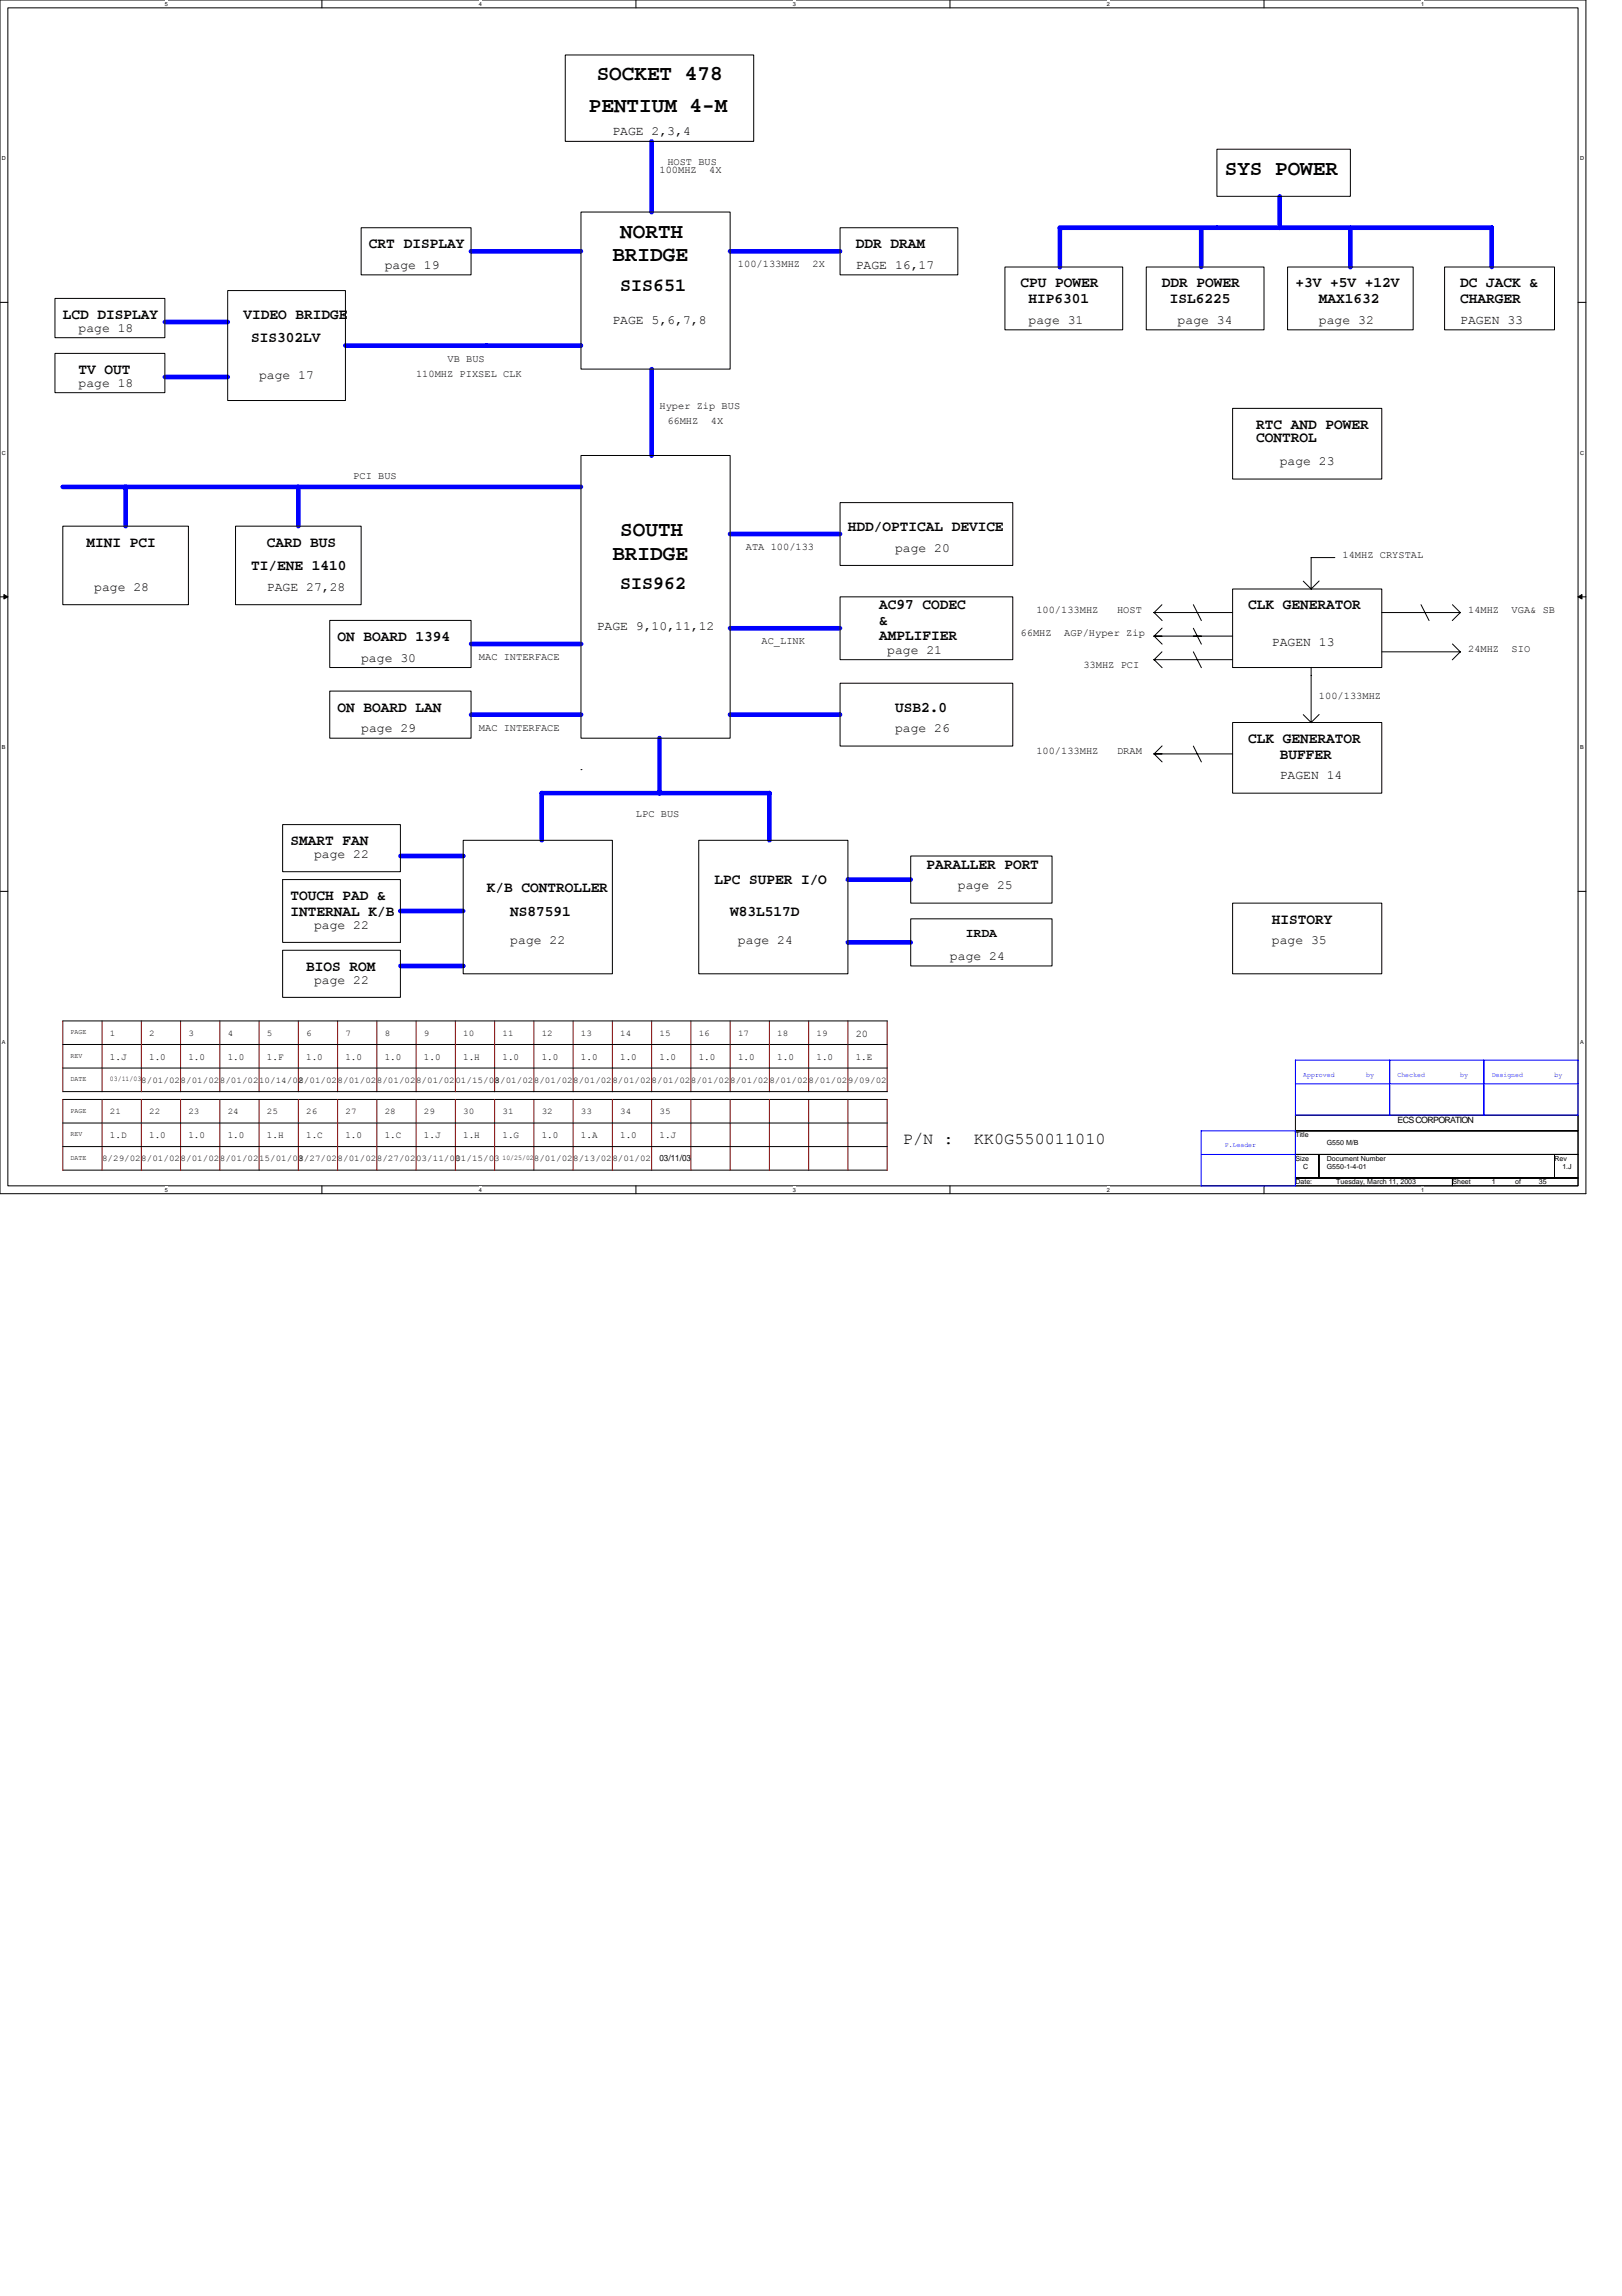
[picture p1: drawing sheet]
<svg xmlns="http://www.w3.org/2000/svg" width="210mm" height="297mm" viewBox="0 0 210 297" stroke-linecap="round" stroke-linejoin="round" font-family="sans-serif">
<defs><g id="words">
<g font-size="2.8">
<text x="77.2" y="10.4">SOCKET 478</text>
<text x="76.2" y="14.5">PENTIUM 4-M</text>
<text x="158.5" y="22.6">SYS POWER</text>
<text x="79.2" y="33.8">BRIDGE</text>
<text x="80.3" y="30.7">NORTH</text>
<text x="80.3" y="69.3">SOUTH</text>
<text x="79.2" y="72.4">BRIDGE</text>
</g>
<g font-size="2.4">
<text x="80.3" y="37.6">SIS651</text>
<text x="80.3" y="76.2">SIS962</text>
</g>
<g font-size="2.1">
<text x="116.8" y="148">P/N :</text>
<text x="126" y="148">KK0G550011010</text>
</g>
<g font-size="1.9">
<text x="47.8" y="32.1">CRT DISPLAY</text>
<text x="110.7" y="32.1">DDR DRAM</text>
<text x="8.1" y="41.3">LCD DISPLAY</text>
<text x="31.5" y="41.3">VIDEO BRIDGE</text>
<text x="132.1" y="37.2">CPU POWER</text>
<text x="133.1" y="39.2">HIP6301</text>
<text x="150.4" y="37.2">DDR POWER</text>
<text x="151.4" y="39.2">ISL6225</text>
<text x="167.6" y="37.2">+3V +5V +12V</text>
<text x="170.7" y="39.2">MAX1632</text>
<text x="189" y="37.2">DC JACK &amp;</text>
<text x="189" y="39.2">CHARGER</text>
<text x="32.5" y="44.3">SIS302LV</text>
<text x="10.2" y="48.4">TV OUT</text>
<text x="162.6" y="55.5">RTC AND POWER</text>
<text x="162.6" y="57.1">CONTROL</text>
<text x="11.2" y="70.7">MINI PCI</text>
<text x="34.5" y="70.7">CARD BUS</text>
<text x="109.7" y="68.7">HDD/OPTICAL DEVICE</text>
<text x="32.5" y="73.8">TI/ENE 1410</text>
<text x="43.7" y="82.9">ON BOARD 1394</text>
<text x="113.8" y="78.8">AC97 CODEC</text>
<text x="113.8" y="80.8">&amp;</text>
<text x="113.8" y="82.7">AMPLIFIER</text>
<text x="161.5" y="78.8">CLK GENERATOR</text>
<text x="43.7" y="92.1">ON BOARD LAN</text>
<text x="115.8" y="92.1">USB2.0</text>
<text x="161.5" y="96.1">CLK GENERATOR</text>
<text x="165.6" y="98.1">BUFFER</text>
<text x="37.6" y="109.3">SMART FAN</text>
<text x="119.9" y="112.4">PARALLER PORT</text>
<text x="37.6" y="116.4">TOUCH PAD &amp;</text>
<text x="37.6" y="118.5">INTERNAL K/B</text>
<text x="63" y="115.4">K/B CONTROLLER</text>
<text x="66" y="118.5">NS87591</text>
<text x="92.5" y="114.4">LPC SUPER I/O</text>
<text x="94.5" y="118.5">W83L517D</text>
<text x="164.6" y="119.5">HISTORY</text>
<text x="39.6" y="125.6">BIOS ROM</text>
</g>
<g font-size="1.6">
<text x="79.2" y="17.5">PAGE 2,3,4</text>
<text x="49.8" y="34.8">page 19</text>
<text x="110.7" y="34.8">PAGE 16,17</text>
<text x="79.2" y="41.9">PAGE 5,6,7,8</text>
<text x="133.1" y="41.9">page 31</text>
<text x="152.4" y="41.9">page 34</text>
<text x="170.7" y="41.9">page 32</text>
<text x="189" y="41.9">PAGEN 33</text>
<text x="10.2" y="42.9">page 18</text>
<text x="10.2" y="50">page 18</text>
<text x="33.5" y="49">page 17</text>
<text x="165.6" y="60.2">page 23</text>
<text x="115.8" y="71.4">page 20</text>
<text x="12.2" y="76.5">page 28</text>
<text x="34.5" y="76.5">PAGE 27,28</text>
<text x="77.2" y="81.5">PAGE 9,10,11,12</text>
<text x="164.6" y="83.6">PAGEN 13</text>
<text x="46.7" y="85.6">page 30</text>
<text x="114.8" y="84.6">page 21</text>
<text x="46.7" y="94.7">page 29</text>
<text x="115.8" y="94.7">page 26</text>
<text x="165.6" y="100.8">PAGEN 14</text>
<text x="40.6" y="111">page 22</text>
<text x="124" y="115.1">page 25</text>
<text x="40.6" y="120.1">page 22</text>
<text x="66" y="122.2">page 22</text>
<text x="95.5" y="122.2">page 24</text>
<text x="122.9" y="124.2">page 24</text>
<text x="125" y="121.2">IRDA</text>
<text x="164.6" y="122.2">page 35</text>
<text x="40.6" y="127.3">page 22</text>
</g>
<g font-size="1.3">
<text x="85.3" y="22.4">100MHZ</text>
<text x="86.4" y="21.4">HOST BUS</text>
<text x="91.8" y="22.4">4X</text>
<text x="95.5" y="34.6">100/133MHZ</text>
<text x="105.2" y="34.6">2X</text>
<text x="57.9" y="46.8">VB BUS</text>
<text x="53.8" y="48.8">110MHZ PIXSEL CLK</text>
<text x="85.3" y="52.9">Hyper Zip BUS</text>
<text x="86.4" y="54.9">66MHZ</text>
<text x="92" y="54.9">4X</text>
<text x="45.7" y="62">PCI BUS</text>
<text x="96.5" y="71.2">ATA 100/133</text>
<text x="173.7" y="72.2">14MHZ CRYSTAL</text>
<text x="98.6" y="83.4">AC_LINK</text>
<text x="132.1" y="82.3">66MHZ</text>
<text x="134.1" y="79.3">100/133MHZ</text>
<text x="137.7" y="82.3">AGP/Hyper Zip</text>
<text x="144.6" y="79.3">HOST</text>
<text x="190" y="79.3">14MHZ</text>
<text x="195.6" y="79.3">VGA&amp; SB</text>
<text x="62" y="85.4">MAC INTERFACE</text>
<text x="140.2" y="86.4">33MHZ PCI</text>
<text x="190" y="84.4">24MHZ</text>
<text x="195.6" y="84.4">SIO</text>
<text x="62" y="94.5">MAC INTERFACE</text>
<text x="170.7" y="90.5">100/133MHZ</text>
<text x="134.1" y="97.6">100/133MHZ</text>
<text x="144.6" y="97.6">DRAM</text>
<text x="82.3" y="105.7">LPC BUS</text>
<text x="110.7" y="134.2">20</text>
</g>
<g font-size="1.2">
<text x="14.2" y="137.1">1.J</text>
<text x="19.3" y="137.1">1.0</text>
<text x="24.4" y="137.1">1.0</text>
<text x="29.5" y="137.1">1.0</text>
<text x="34.5" y="137.1">1.F</text>
<text x="39.6" y="137.1">1.0</text>
<text x="44.7" y="137.1">1.0</text>
<text x="49.8" y="137.1">1.0</text>
<text x="54.9" y="137.1">1.0</text>
<text x="59.9" y="137.1">1.H</text>
<text x="65" y="137.1">1.0</text>
<text x="70.1" y="137.1">1.0</text>
<text x="75.2" y="137.1">1.0</text>
<text x="80.3" y="137.1">1.0</text>
<text x="85.3" y="137.1">1.0</text>
<text x="90.4" y="137.1">1.0</text>
<text x="95.5" y="137.1">1.0</text>
<text x="100.6" y="137.1">1.0</text>
<text x="105.7" y="137.1">1.0</text>
<text x="110.7" y="137.1">1.E</text>
<text x="14.2" y="147.3">1.D</text>
<text x="19.3" y="147.3">1.0</text>
<text x="24.4" y="147.3">1.0</text>
<text x="29.5" y="147.3">1.0</text>
<text x="34.5" y="147.3">1.H</text>
<text x="39.6" y="147.3">1.C</text>
<text x="44.7" y="147.3">1.0</text>
<text x="49.8" y="147.3">1.C</text>
<text x="54.9" y="147.3">1.J</text>
<text x="59.9" y="147.3">1.H</text>
<text x="65" y="147.3">1.G</text>
<text x="70.1" y="147.3">1.0</text>
<text x="75.2" y="147.3">1.A</text>
<text x="80.3" y="147.3">1.0</text>
<text x="85.3" y="147.3">1.J</text>
</g>
<g font-size="1.1">
<text x="14.2" y="134">1</text>
<text x="19.3" y="134">2</text>
<text x="24.4" y="134">3</text>
<text x="29.5" y="134">4</text>
<text x="34.5" y="134">5</text>
<text x="39.6" y="134">6</text>
<text x="44.7" y="134">7</text>
<text x="49.8" y="134">8</text>
<text x="54.9" y="134">9</text>
<text x="59.9" y="134">10</text>
<text x="65" y="134">11</text>
<text x="70.1" y="134">12</text>
<text x="75.2" y="134">13</text>
<text x="80.3" y="134">14</text>
<text x="85.3" y="134">15</text>
<text x="90.4" y="134">16</text>
<text x="95.5" y="134">17</text>
<text x="100.6" y="134">18</text>
<text x="105.7" y="134">19</text>
<text x="18.3" y="140.1">8/01/028/01/028/01/0210/14/02</text>
<text x="38.6" y="140.1">8/01/028/01/028/01/028/01/0201/15/03</text>
<text x="64" y="140.1">8/01/028/01/028/01/028/01/028/01/028/01/028/01/02</text>
<text x="99.6" y="140.1">8/01/028/01/029/09/02</text>
<text x="14.2" y="144.2">21</text>
<text x="19.3" y="144.2">22</text>
<text x="24.4" y="144.2">23</text>
<text x="29.5" y="144.2">24</text>
<text x="34.5" y="144.2">25</text>
<text x="39.6" y="144.2">26</text>
<text x="44.7" y="144.2">27</text>
<text x="49.8" y="144.2">28</text>
<text x="54.9" y="144.2">29</text>
<text x="59.9" y="144.2">30</text>
<text x="65" y="144.2">31</text>
<text x="70.1" y="144.2">32</text>
<text x="75.2" y="144.2">33</text>
<text x="80.3" y="144.2">34</text>
<text x="85.3" y="144.2">35</text>
<text x="180.8" y="145.3">ECS CORPORATION</text>
<text x="13.2" y="150.3">8/29/028/01/028/01/028/01/0215/01/03</text>
<text x="38.6" y="150.3">8/27/028/01/028/27/0203/11/03</text>
<text x="58.9" y="150.3">01/15/03</text>
<text x="69.1" y="150.3">8/01/028/13/02</text>
<text x="79.2" y="150.3">8/01/02</text>
<text x="85.3" y="150.2">03/11/03</text>
</g>
<g font-size=".9">
<text x="9.1" y="136.9">REV</text>
<text x="9.1" y="133.8">PAGE</text>
<text x="9.1" y="144">PAGE</text>
<text x="9.1" y="139.9">DATE</text>
<text x="14.2" y="139.9">03/11/03</text>
<text x="9.1" y="147">REV</text>
<text x="167.6" y="147.1">Title</text>
<text x="171.7" y="148.1">G550 M/B</text>
<text x="9.1" y="150.1">DATE</text>
<text x="65" y="150.1">10/25/02</text>
<text x="167.6" y="150.2">Size</text>
<text x="167.6" y="153.2">Date:</text>
<text x="168.7" y="151.2">C</text>
<text x="171.7" y="150.2">Document Number</text>
<text x="171.7" y="151.2">G550-1-4-01</text>
<text x="172.9" y="153.2">Tuesday, March 11, 2003</text>
<text x="188" y="153.2">Sheet</text>
<text x="193" y="153.2">1</text>
<text x="196.1" y="153.2">of</text>
<text x="199.1" y="153.2">35</text>
<text x="201.2" y="150.2">Rev</text>
<text x="202.2" y="151.2">1.J</text>
</g>
<g font-size=".9" fill="#00f">
<text x="168.7" y="139.3">Approved</text>
<text x="176.8" y="139.3">by</text>
<text x="180.8" y="139.3">Checked</text>
<text x="189" y="139.3">by</text>
<text x="193" y="139.3">Designed</text>
<text x="201.2" y="139.3">by</text>
<text x="158.5" y="148.4">P.Leader</text>
</g>
<g font-size=".7">
<text x="21.3" y=".8">5</text>
<text x="62" y=".8">4</text>
<text x="102.6" y=".8">3</text>
<text x="143.3" y=".8">2</text>
<text x="183.9" y=".8">1</text>
<text x=".3" y="20.7">D</text>
<text x="204.5" y="20.7">D</text>
<text x=".3" y="58.8">C</text>
<text x="204.5" y="58.8">C</text>
<text x=".3" y="96.9">B</text>
<text x="204.5" y="96.9">B</text>
<text x=".3" y="135">A</text>
<text x="204.5" y="135">A</text>
<text x="21.3" y="154.2">5</text>
<text x="62" y="154.2">4</text>
<text x="102.6" y="154.2">3</text>
<text x="143.3" y="154.2">2</text>
<text x="183.9" y="154.2">1</text>
</g>
</g></defs>
<path d="M0 0h205.2v154.4h-205.2zM1 1h203.2v152.4h-203.2z" fill="none" stroke="#000" stroke-width=".13"/>
<g fill="#fff">
<path d="M21.3 .1h.4v.8h-.4z"/>
<path d="M21.3 153.5h.4v.8h-.4z"/>
</g>
<path d="M41.7 0v1M41.7 153.4v1" fill="none" stroke="#000" stroke-width=".13"/>
<g fill="#fff">
<path d="M62 .1h.4v.8h-.4z"/>
<path d="M62 153.5h.4v.8h-.4z"/>
</g>
<path d="M82.3 0v1M82.3 153.4v1" fill="none" stroke="#000" stroke-width=".13"/>
<g fill="#fff">
<path d="M102.6 .1h.4v.8h-.4z"/>
<path d="M102.6 153.5h.4v.8h-.4z"/>
</g>
<path d="M122.9 0v1M122.9 153.4v1" fill="none" stroke="#000" stroke-width=".13"/>
<g fill="#fff">
<path d="M143.3 .1h.3v.8h-.3z"/>
<path d="M143.3 153.5h.3v.8h-.3z"/>
</g>
<path d="M163.6 0v1M163.6 153.4v1" fill="none" stroke="#000" stroke-width=".13"/>
<g fill="#fff">
<path d="M183.9 .1h.4v.8h-.4z"/>
<path d="M183.9 153.5h.4v.8h-.4z"/>
<path d="M.3 20.1h.5v.8h-.5z"/>
<path d="M204.5 20.1h.5v.8h-.5z"/>
<path d="M.3 58.2h.5v.8h-.5z"/>
<path d="M204.5 58.2h.5v.8h-.5z"/>
</g>
<path d="M0 39.1h1M204.2 39.1h1" fill="none" stroke="#000" stroke-width=".13"/>
<g fill="#fff">
<path d="M.3 96.3h.4v.8h-.4z"/>
<path d="M204.5 96.3h.4v.8h-.4z"/>
</g>
<path d="M0 77.2h1M204.2 77.2h1" fill="none" stroke="#000" stroke-width=".13"/>
<path d="M.5 76.9l.5 .3-.5 .3zM204.2 77.2l.5-.3v.6z" fill="#000" stroke="#000" stroke-width=".13"/>
<g fill="#fff">
<path d="M.3 134.4h.4v.8h-.4z"/>
<path d="M204.5 134.4h.4v.8h-.4z"/>
</g>
<g fill="none" stroke="#000" stroke-width=".13">
<path d="M73.2 7.1h24.3v11.2h-24.3zM157.5 19.3h17.3v6.1h-17.3zM7.1 38.6h14.2v5.1h-14.2zM29.5 37.6h15.2v14.2h-15.2zM46.7 29.5h14.3v6.1h-14.3zM75.2 27.4h19.3v20.4h-19.3zM108.7 29.5h15.3v6.1h-15.3zM130 34.5h15.3v8.2h-15.3zM137.2 29.5h.1M148.3 34.5h15.3v8.2h-15.3zM166.6 34.5h16.3v8.2h-16.3zM186.9 34.5h14.3v8.2h-14.3z"/>
<path d="M7.1 45.7h14.2v5.1h-14.2zM75.2 58.9h19.3v36.6h-19.3zM159.5 52.8h19.3v9.2h-19.3zM8.1 68.1h16.3v10.1h-16.3zM30.5 68.1h16.2v10.1h-16.2zM108.7 65h22.4v8.2h-22.4zM108.7 77.2h22.4v8.1h-22.4zM149.3 79.2h10.2M149.4 79.2l1 1.1M150.4 78.2l-1.1 1.1M154.4 78.2l1.1 2.1M159.5 76.2h19.3v10.2h-19.3z"/>
<path d="M168.7 75.2l1 1M170.7 75.2l-1 1M172.7 72.1h-3v4.1M183.9 78.2l1 2.1M188 78.2l1 1h-10.2M189 79.2l-1.1 1.1M42.7 89.4h18.3v6.1h-18.3zM42.7 80.3h18.3v6.1h-18.3zM75.2 99.6h.1M108.7 88.4h22.4v8.1h-22.4zM149.3 82.3h10.2M149.3 97.5h10.2"/>
<path d="M149.4 82.3l1 1M149.4 97.5l1 1.1M150.4 84.3l-1.1 1.1M150.4 81.3l-1 1M150.4 96.5l-1 1M154.4 81.3l1.1 2M154.4 84.3l1.1 2.1M154.4 96.5l1.1 2.1M159.5 93.5h19.3v9.1h-19.3zM159.5 85.3h-10.2l1.1 1.1M168.7 92.5l1 1M169.7 86.3v7.2"/>
<path d="M170.7 92.4l-1 1.1M188 83.3l1 1h-10.2M189 84.3l-1.1 1.1M0 115.3h1M36.6 106.7h15.2v6.1h-15.2zM36.6 113.8h15.2v8.1h-15.2zM59.9 108.7h19.3v17.3h-19.3zM90.4 108.7h19.3v17.3h-19.3zM117.9 110.7h18.2v6.1h-18.2zM117.9 118.9h18.2v6.1h-18.2zM159.5 116.8h19.3v9.2h-19.3zM204.2 115.3h1"/>
<path d="M8.1 135.1h106.7M8.1 138.2h106.7M8.1 132.1h106.7M36.6 122.9h15.2v6.1h-15.2zM8.1 151.4h106.7M8.1 142.2h106.7M8.1 141.2h106.7M8.1 148.3h106.7M8.1 145.3h106.7M167.6 144.3h36.6v2h-36.6zM167.6 146.3h36.6v3.1h-36.6zM167.6 149.4h3.1v3h-3.1z"/>
<path d="M167.6 152.4h20.4v1h-20.4zM170.7 149.4h30.5v3h-30.5zM188 152.4h16.2v1h-16.2zM201.2 149.4h3v3h-3z"/>
</g>
<g fill="none" stroke="#00f" stroke-width=".59">
<path d="M84.3 18.3v9.2M60.9 32.5h14.3M94.5 32.5h14.2M137.1 29.5h56M137.2 29.5v5.1M155.4 29.4v5.1M165.6 25.4v4.1M174.8 29.5v5.1M193 29.4v5.1M21.3 41.7h8.2M21.3 48.8h8.2M44.7 44.7h30.5"/>
<path d="M84.3 47.8v11.1M8.1 63h67.1M16.3 63v5.1M38.6 63v5.1M94.5 69.1h14.2M61 92.5h14.2M61 83.3h14.2M85.3 95.5v7.1M94.5 81.3h14.2M94.5 92.5h14.2M51.8 117.9h8.1M51.8 110.7h8.2"/>
<path d="M70.1 102.6v6.1M70.1 102.6h29.5M99.6 102.6v6.1M109.7 113.8h8.2M51.8 125h8.2M109.7 121.9h8.2"/>
</g>
<g fill="none" stroke="#800000" stroke-width=".13">
<path d="M8.1 132.1v9.1M13.2 132.1v9.1M18.3 132.1v9.1M23.4 132.1v9.1M28.4 132.1v9.1M33.5 132.1v9.1M38.6 132.1v9.1M43.7 132.1v9.1M48.8 132.1v9.1M53.8 132.1v9.1M58.9 132.1v9.1M64 132.1v9.1"/>
<path d="M69.1 132.1v9.1M74.2 132.1v9.1M79.2 132.1v9.1M84.3 132.1v9.1M89.4 132.1v9.1M94.5 132.1v9.1M99.6 132.1v9.1M104.6 132.1v9.1M109.7 132.1v9.1M114.8 132.1v9.1M8.1 142.2v9.2M13.2 142.2v9.2"/>
<path d="M18.3 142.2v9.2M23.4 142.2v9.2M28.4 142.2v9.2M33.5 142.2v9.2M38.6 142.2v9.2M43.7 142.2v9.2M48.8 142.2v9.2M53.8 142.2v9.2M58.9 142.2v9.2M64 142.2v9.2M69.1 142.2v9.2M74.2 142.2v9.2"/>
<path d="M79.2 142.2v9.2M84.3 142.2v9.2M89.4 142.2v9.2M94.5 142.2v9.2M99.6 142.2v9.2M104.6 142.2v9.2M109.7 142.2v9.2M114.8 142.2v9.2"/>
</g>
<path d="M167.6 137.2h36.6v7.1M167.6 137.1v7.2M179.8 137.1v7.2M192 137.1v7.2M155.4 146.3h12.2v7.1M155.4 153.4h12.2M155.4 146.3v7.1M155.4 149.4h12.3M167.6 144.3h36.6M167.6 140.2h36.6" fill="none" stroke="#00f" stroke-width=".13"/>
<use href="#words"/>
</svg>
